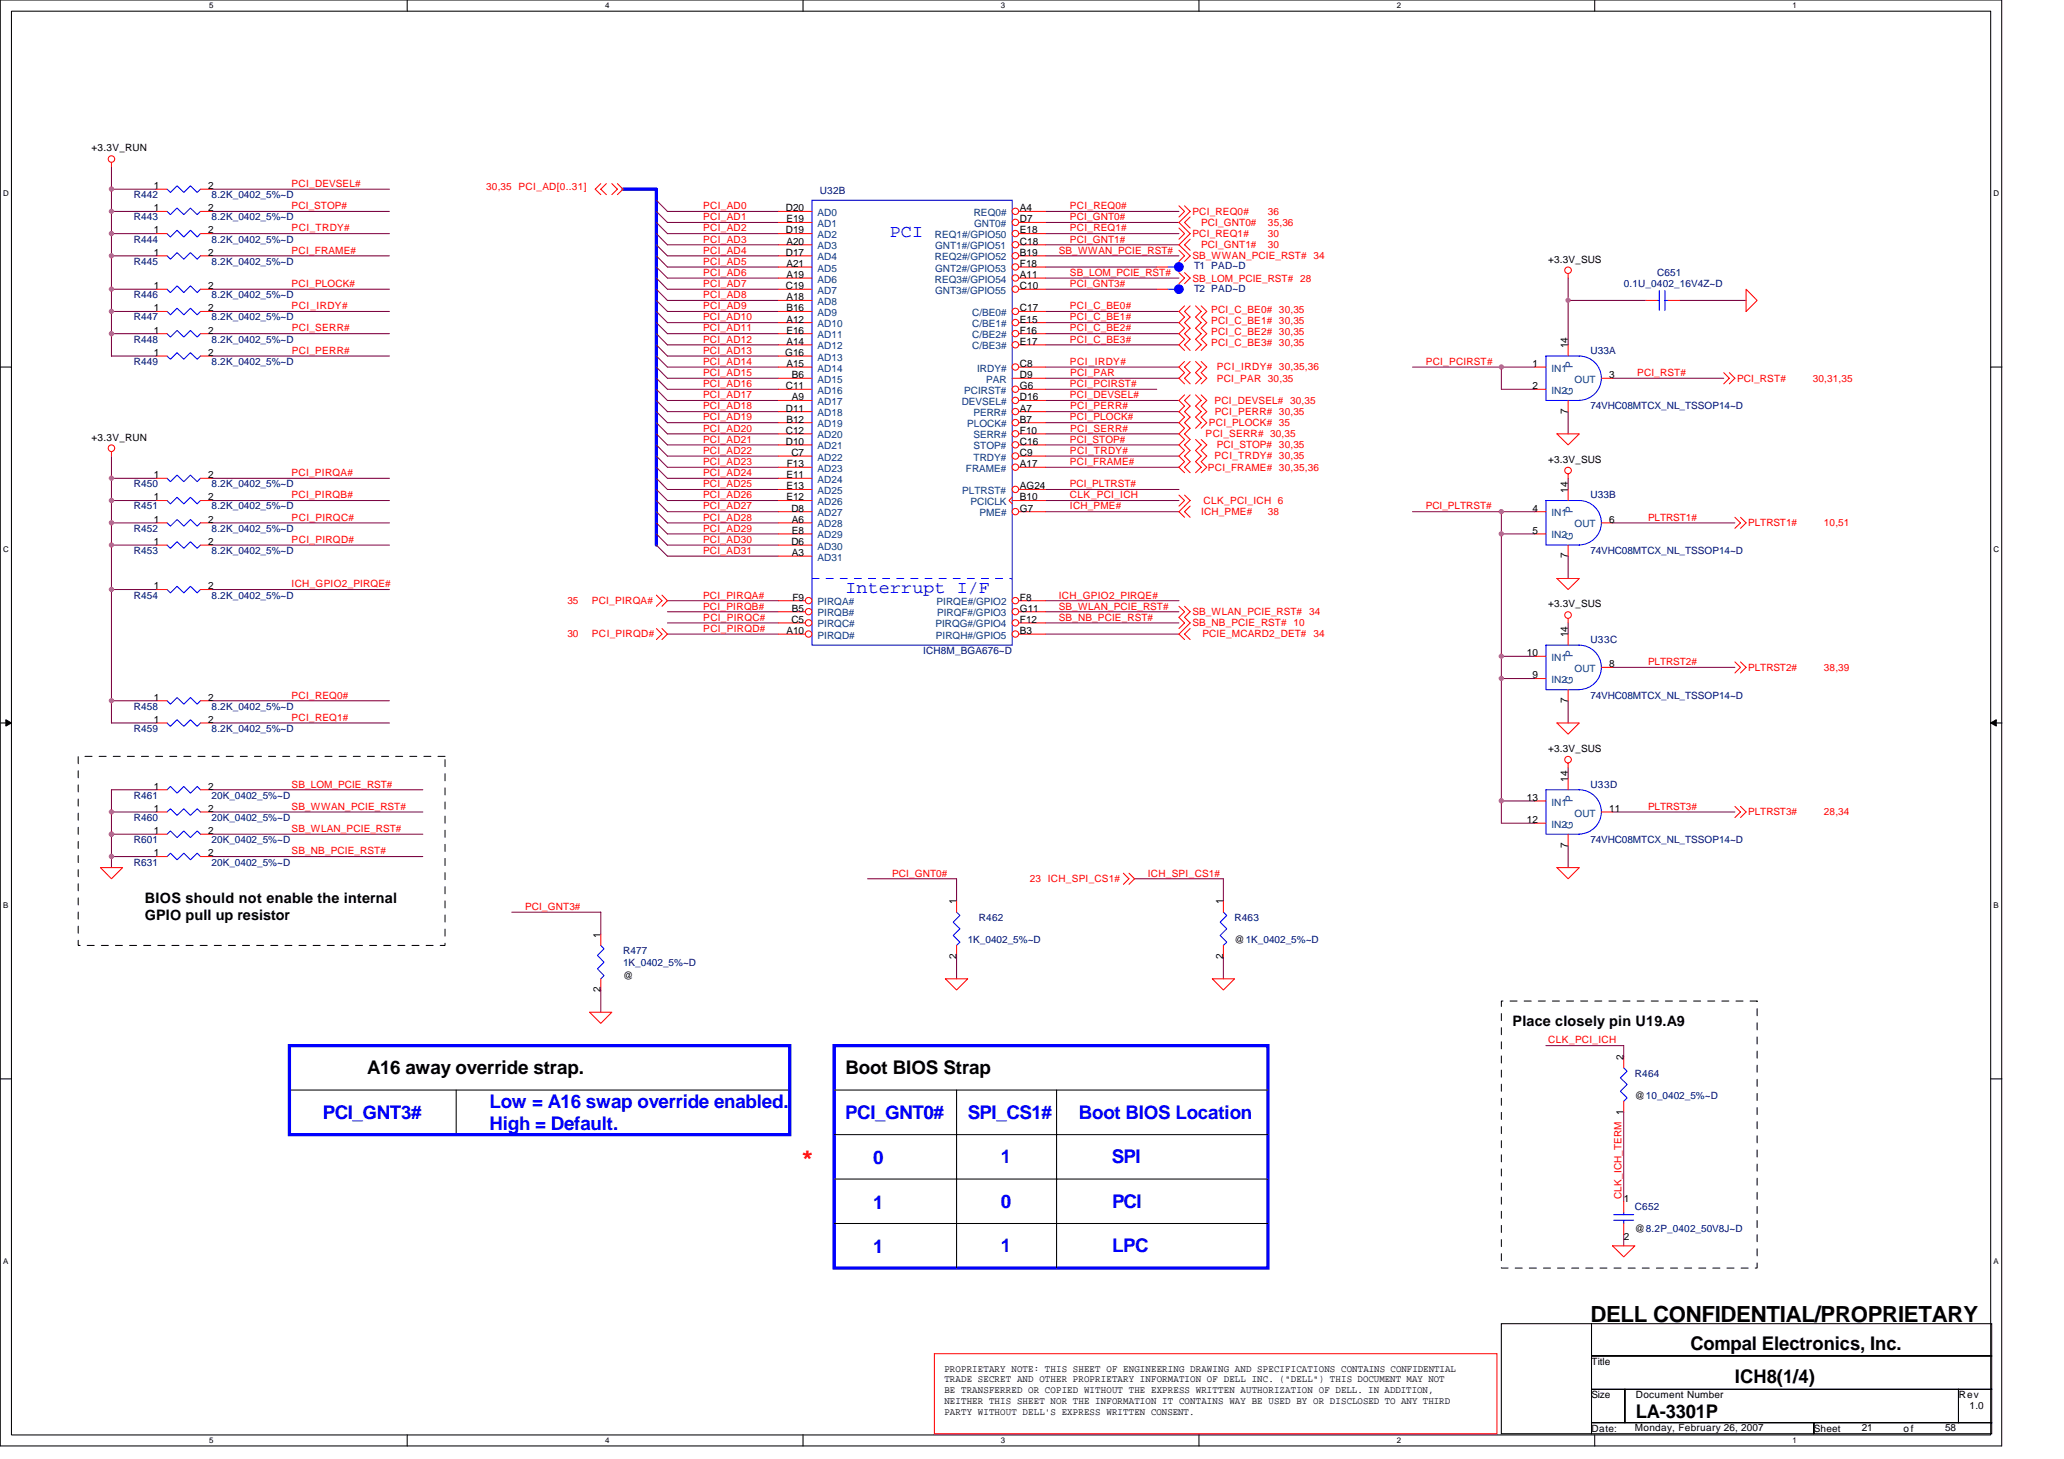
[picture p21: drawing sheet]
<svg xmlns="http://www.w3.org/2000/svg" width="297mm" height="210mm" viewBox="0 0 297 210" stroke-linecap="round" stroke-linejoin="round" font-family="sans-serif">
<defs><g id="words">
<text font-size="3.2" fill="#f00" x="115.3" y="167.5">*</text>
<text font-size="3.2" x="228.9" y="190.2">DELL CONFIDENTIAL/PROPRIETARY</text>
<g font-size="2.7">
<text x="52.8" y="154.5">A16 away override strap.</text>
<text x="121.7" y="154.5">Boot BIOS Strap</text>
<text x="243.3" y="194.2">Compal Electronics, Inc.</text>
<text x="235.4" y="204">LA-3301P</text>
<text x="249.7" y="199">ICH8(1/4)</text>
</g>
<g font-size="2.7" fill="#00f">
<text x="46.4" y="161">PCI_GNT3#</text>
<text x="70.5" y="159.3">Low = A16 swap override enabled.</text>
<text x="121.6" y="161">PCI_GNT0#</text>
<text x="139.3" y="161">SPI_CS1#</text>
<text x="155.3" y="161">Boot BIOS Location</text>
<text x="70.5" y="162.6">High = Default.</text>
<text x="125.7" y="167.5">0</text>
<text x="144.1" y="167.3">1</text>
<text x="160" y="167.3">SPI</text>
<text x="125.7" y="173.9">1</text>
<text x="144.1" y="173.8">0</text>
<text x="160.1" y="173.8">PCI</text>
<text x="125.7" y="180.3">1</text>
<text x="144.1" y="180.1">1</text>
<text x="160" y="180.1">LPC</text>
</g>
<g font-size="2.5" fill="#00f">
<text x="128.1" y="34">PCI</text>
<text x="121.7" y="85.3">Interrupt I/F</text>
</g>
<g font-size="2.1">
<text x="20.8" y="129.9">BIOS should not enable the internal</text>
<text x="20.8" y="132.4">GPIO pull up resistor</text>
<text x="217.7" y="147.6">Place closely pin U19.A9</text>
</g>
<g font-size="1.4">
<text x="13.2" y="21.8">+3.3V_RUN</text>
<text x="22.1" y="27.2">1</text>
<text x="30" y="27.2">2</text>
<text x="22.1" y="30.4">1</text>
<text x="22.1" y="33.6">1</text>
<text x="30" y="30.4">2</text>
<text x="30" y="33.6">2</text>
<text x="113.1" y="30.4">D20</text>
<text x="113.1" y="33.6">D19</text>
<text x="113.2" y="32">E19</text>
<text x="113.2" y="35.2">A20</text>
<text x="146.8" y="30.4">A4</text>
<text x="146.8" y="32">D7</text>
<text x="146.8" y="33.6">E18</text>
<text x="146.8" y="35.2">C18</text>
<text x="22.1" y="36.8">1</text>
<text x="22.1" y="41.6">1</text>
<text x="30" y="36.8">2</text>
<text x="30" y="41.6">2</text>
<text x="113.1" y="36.8">D17</text>
<text x="113.1" y="41.6">C19</text>
<text x="113.2" y="38.4">A21</text>
<text x="113.2" y="40">A19</text>
<text x="146.8" y="36.8">B19</text>
<text x="146.8" y="40">A11</text>
<text x="146.8" y="38.4">F18</text>
<text x="146.8" y="41.6">C10</text>
<text x="222.8" y="37.8">+3.3V_SUS</text>
<text x="22.1" y="48">1</text>
<text x="22.1" y="44.8">1</text>
<text x="30" y="48">2</text>
<text x="30" y="44.8">2</text>
<text x="113.2" y="43.2">A18</text>
<text x="113.2" y="44.8">B16</text>
<text x="113.2" y="46.4">A12</text>
<text x="113.2" y="48">E16</text>
<text x="146.8" y="44.8">C17</text>
<text x="146.8" y="46.4">E15</text>
<text x="146.8" y="48">F16</text>
<text x="22.1" y="51.2">1</text>
<text x="30" y="51.2">2</text>
<text x="113" y="51.2">G16</text>
<text x="113.2" y="49.6">A14</text>
<text x="113.2" y="52.8">A15</text>
<text x="146.8" y="52.8">C8</text>
<text x="146.8" y="49.6">E17</text>
<text x="220.6" y="52.8">1</text>
<text x="225.7" y="50.1" transform="rotate(-90 225.7 50.1)">14</text>
<text x="113.1" y="56">C11</text>
<text x="113.1" y="59.2">D11</text>
<text x="114" y="54.4">B6</text>
<text x="114" y="57.6">A9</text>
<text x="146.8" y="59.2">A7</text>
<text x="146.8" y="56">G6</text>
<text x="146.8" y="54.4">D9</text>
<text x="146.8" y="57.6">D16</text>
<text x="220.6" y="56">2</text>
<text x="225.7" y="59.5" transform="rotate(-90 225.7 59.5)">7</text>
<text x="231.6" y="54.4">3</text>
<text x="13.2" y="63.4">+3.3V_RUN</text>
<text x="113.1" y="62.4">C12</text>
<text x="113.1" y="64">D10</text>
<text x="113.2" y="60.8">B12</text>
<text x="113.9" y="65.6">C7</text>
<text x="146.8" y="62.4">F10</text>
<text x="146.8" y="60.8">B7</text>
<text x="146.8" y="64">C16</text>
<text x="146.8" y="65.6">C9</text>
<text x="22.1" y="68.8">1</text>
<text x="22.1" y="72">1</text>
<text x="30" y="68.8">2</text>
<text x="30" y="72">2</text>
<text x="113.2" y="68.8">E11</text>
<text x="113.2" y="70.4">E13</text>
<text x="113.2" y="72">E12</text>
<text x="113.2" y="67.2">F13</text>
<text x="146.8" y="70.4">AG24</text>
<text x="146.8" y="72">B10</text>
<text x="146.8" y="67.2">A17</text>
<text x="222.8" y="66.6">+3.3V_SUS</text>
<text x="225.7" y="70.9" transform="rotate(-90 225.7 70.9)">14</text>
<text x="22.1" y="75.2">1</text>
<text x="30" y="75.2">2</text>
<text x="113.9" y="73.6">D8</text>
<text x="114" y="75.2">A6</text>
<text x="114" y="76.8">E8</text>
<text x="146.8" y="73.6">G7</text>
<text x="220.6" y="73.6">4</text>
<text x="220.6" y="76.8">5</text>
<text x="231.6" y="75.2">6</text>
<text x="22.1" y="78.4">1</text>
<text x="30" y="78.4">2</text>
<text x="113.9" y="78.4">D6</text>
<text x="114" y="80">A3</text>
<text x="225.7" y="80.3" transform="rotate(-90 225.7 80.3)">7</text>
<text x="22.1" y="84.8">1</text>
<text x="30" y="84.8">2</text>
<text x="113.9" y="89.6">C5</text>
<text x="114" y="88">B5</text>
<text x="114" y="86.4">F9</text>
<text x="146.8" y="89.6">F12</text>
<text x="146.8" y="86.4">F8</text>
<text x="146.8" y="88">G11</text>
<text x="222.8" y="87.4">+3.3V_SUS</text>
<text x="113.2" y="91.2">A10</text>
<text x="146.8" y="91.2">B3</text>
<text x="219.7" y="94.4">10</text>
<text x="225.7" y="91.7" transform="rotate(-90 225.7 91.7)">14</text>
<text x="231.6" y="96">8</text>
<text x="22.1" y="100.8">1</text>
<text x="30" y="100.8">2</text>
<text x="220.6" y="97.6">9</text>
<text x="225.7" y="101.2" transform="rotate(-90 225.7 101.2)">7</text>
<text x="22.1" y="104">1</text>
<text x="30" y="104">2</text>
<text x="22.1" y="113.6">1</text>
<text x="30" y="113.6">2</text>
<text x="222.8" y="108.2">+3.3V_SUS</text>
<text x="225.7" y="112.5" transform="rotate(-90 225.7 112.5)">14</text>
<text x="22.1" y="116.8">1</text>
<text x="22.1" y="120">1</text>
<text x="30" y="116.8">2</text>
<text x="30" y="120">2</text>
<text x="219.7" y="115.2">13</text>
<text x="219.7" y="118.4">12</text>
<text x="231.6" y="116.8">11</text>
<text x="22.1" y="123.2">1</text>
<text x="30" y="123.2">2</text>
<text x="225.7" y="121.9" transform="rotate(-90 225.7 121.9)">7</text>
<text x="137.6" y="130.1" transform="rotate(-90 137.6 130.1)">1</text>
<text x="176" y="130.1" transform="rotate(-90 176 130.1)">1</text>
<text x="86.4" y="134.9" transform="rotate(-90 86.4 134.9)">1</text>
<text x="137.6" y="137.9" transform="rotate(-90 137.6 137.9)">2</text>
<text x="176" y="137.9" transform="rotate(-90 176 137.9)">2</text>
<text x="177.7" y="135.7">@1K_0402_5%~D</text>
<text x="86.4" y="142.7" transform="rotate(-90 86.4 142.7)">2</text>
<text x="89.7" y="140.8">@</text>
<text x="233.7" y="152.5" transform="rotate(-90 233.7 152.5)">2</text>
<text x="235.3" y="158.1">@10_0402_5%~D</text>
<text x="233.7" y="173">1</text>
<text x="233.7" y="178.4">2</text>
<text x="235.3" y="177.3">@8.2P_0402_50V8J~D</text>
<text x="135.9" y="197.3">PROPRIETARY NOTE: THIS SHEET OF ENGINEERING DRAWING AND SPECIFICATIONS CONTAINS CONFIDENTIAL</text>
<text x="229" y="196.4">Title</text>
<text x="135.9" y="198.9">TRADE SECRET AND OTHER PROPRIETARY INFORMATION OF DELL INC. (&quot;DELL&quot;) THIS DOCUMENT MAY NOT</text>
<text x="135.9" y="200.4">BE TRANSFERRED OR COPIED WITHOUT THE EXPRESS WRITTEN AUTHORIZATION OF DELL. IN ADDITION,</text>
<text x="135.9" y="202">NEITHER THIS SHEET NOR THE INFORMATION IT CONTAINS WAY BE USED BY OR DISCLOSED TO ANY THIRD</text>
<text x="135.9" y="203.5">PARTY WITHOUT DELL'S EXPRESS WRITTEN CONSENT.</text>
<text x="229" y="201.2">Size</text>
<text x="235.4" y="201.2">Document Number</text>
<text x="281.9" y="201.2">Rev</text>
<text x="283.4" y="202.8">1.0</text>
<text x="229" y="206">Date:</text>
<text x="235.3" y="205.8">Monday, February 26, 2007</text>
<text x="261" y="206">Sheet</text>
<text x="267.9" y="205.8">21</text>
<text x="274" y="206">of</text>
<text x="279.9" y="205.8">58</text>
</g>
<g font-size="1.4" fill="#000080">
<text x="19.3" y="28.5">R442</text>
<text x="30.5" y="28.5">8.2K_0402_5%~D</text>
<text x="118" y="27.9">U32B</text>
<text x="19.3" y="31.7">R443</text>
<text x="19.3" y="34.9">R444</text>
<text x="30.5" y="31.7">8.2K_0402_5%~D</text>
<text x="30.5" y="34.9">8.2K_0402_5%~D</text>
<text x="19.3" y="38.1">R445</text>
<text x="30.5" y="38.1">8.2K_0402_5%~D</text>
<text x="171.8" y="38.7">T1 PAD~D</text>
<text x="171.8" y="42">T2 PAD~D</text>
<text x="233.7" y="41.3">0.1U_0402_16V4Z~D</text>
<text x="238.5" y="39.7">C651</text>
<text x="19.3" y="46.1">R447</text>
<text x="19.3" y="42.9">R446</text>
<text x="30.5" y="46.1">8.2K_0402_5%~D</text>
<text x="30.5" y="42.9">8.2K_0402_5%~D</text>
<text x="19.3" y="52.5">R449</text>
<text x="19.3" y="49.3">R448</text>
<text x="30.5" y="52.5">8.2K_0402_5%~D</text>
<text x="30.5" y="49.3">8.2K_0402_5%~D</text>
<text x="228.9" y="50.9">U33A</text>
<text x="228.9" y="58.9">74VHC08MTCX_NL_TSSOP14~D</text>
<text x="19.3" y="70.1">R450</text>
<text x="30.5" y="70.1">8.2K_0402_5%~D</text>
<text x="228.9" y="71.7">U33B</text>
<text x="19.3" y="76.5">R452</text>
<text x="19.3" y="73.3">R451</text>
<text x="30.5" y="76.5">8.2K_0402_5%~D</text>
<text x="30.5" y="73.3">8.2K_0402_5%~D</text>
<text x="19.3" y="79.7">R453</text>
<text x="30.5" y="79.7">8.2K_0402_5%~D</text>
<text x="228.9" y="79.7">74VHC08MTCX_NL_TSSOP14~D</text>
<text x="19.3" y="86.1">R454</text>
<text x="30.5" y="86.1">8.2K_0402_5%~D</text>
<text x="132.9" y="94.1">ICH8M_BGA676~D</text>
<text x="228.9" y="92.5">U33C</text>
<text x="228.9" y="100.5">74VHC08MTCX_NL_TSSOP14~D</text>
<text x="19.3" y="102.1">R458</text>
<text x="19.3" y="105.3">R459</text>
<text x="30.5" y="102.1">8.2K_0402_5%~D</text>
<text x="30.5" y="105.3">8.2K_0402_5%~D</text>
<text x="228.9" y="113.3">U33D</text>
<text x="19.3" y="114.9">R461</text>
<text x="19.3" y="118.1">R460</text>
<text x="30.5" y="114.9">20K_0402_5%~D</text>
<text x="30.5" y="118.1">20K_0402_5%~D</text>
<text x="19.3" y="121.3">R601</text>
<text x="19.3" y="124.5">R631</text>
<text x="30.5" y="121.3">20K_0402_5%~D</text>
<text x="30.5" y="124.5">20K_0402_5%~D</text>
<text x="228.9" y="121.3">74VHC08MTCX_NL_TSSOP14~D</text>
<text x="89.7" y="137.3">R477</text>
<text x="139.3" y="135.7">1K_0402_5%~D</text>
<text x="140.9" y="132.5">R462</text>
<text x="177.7" y="132.5">R463</text>
<text x="89.7" y="138.9">1K_0402_5%~D</text>
<text x="235.3" y="154.9">R464</text>
<text x="235.3" y="174.1">C652</text>
</g>
<g font-size="1.4" fill="#f00">
<text x="42" y="26.9">PCI_DEVSEL#</text>
<text x="70" y="27.4">30,35 PCI_AD[0..31]</text>
<text x="42" y="33.3">PCI_TRDY#</text>
<text x="42" y="30.1">PCI_STOP#</text>
<text x="101.2" y="30.1">PCI_AD0</text>
<text x="101.2" y="31.7">PCI_AD1</text>
<text x="101.2" y="34.9">PCI_AD3</text>
<text x="101.2" y="33.3">PCI_AD2</text>
<text x="154" y="31.7">PCI_GNT0#</text>
<text x="154" y="34.9">PCI_GNT1#</text>
<text x="154" y="33.3">PCI_REQ1#</text>
<text x="154" y="30.1">PCI_REQ0#</text>
<text x="171.6" y="34.1">PCI_REQ1#</text>
<text x="171.6" y="30.9">PCI_REQ0#</text>
<text x="172.9" y="35.7">PCI_GNT1#</text>
<text x="172.9" y="32.5">PCI_GNT0#</text>
<text x="182.5" y="35.7">30</text>
<text x="182.5" y="32.5">35,36</text>
<text x="182.5" y="34.1">30</text>
<text x="182.5" y="30.9">36</text>
<text x="42" y="36.5">PCI_FRAME#</text>
<text x="42" y="41.3">PCI_PLOCK#</text>
<text x="101.2" y="38.1">PCI_AD5</text>
<text x="101.2" y="41.3">PCI_AD7</text>
<text x="101.2" y="36.5">PCI_AD4</text>
<text x="101.2" y="39.7">PCI_AD6</text>
<text x="152.4" y="36.5">SB_WWAN_PCIE_RST#</text>
<text x="154" y="39.7">SB_LOM_PCIE_RST#</text>
<text x="154" y="41.3">PCI_GNT3#</text>
<text x="171.6" y="37.3">SB_WWAN_PCIE_RST# 34</text>
<text x="171.6" y="40.5">SB_LOM_PCIE_RST# 28</text>
<text x="42" y="44.5">PCI_IRDY#</text>
<text x="42" y="47.7">PCI_SERR#</text>
<text x="101.2" y="47.7">PCI_AD11</text>
<text x="101.2" y="46.1">PCI_AD10</text>
<text x="101.2" y="42.9">PCI_AD8</text>
<text x="101.2" y="44.5">PCI_AD9</text>
<text x="154" y="47.7">PCI_C_BE2#</text>
<text x="154" y="44.5">PCI_C_BE0#</text>
<text x="154" y="46.1">PCI_C_BE1#</text>
<text x="174.3" y="46.6">PCI_C_BE1# 30,35</text>
<text x="174.3" y="45">PCI_C_BE0# 30,35</text>
<text x="42" y="50.9">PCI_PERR#</text>
<text x="101.2" y="49.3">PCI_AD12</text>
<text x="101.2" y="52.5">PCI_AD14</text>
<text x="101.2" y="50.9">PCI_AD13</text>
<text x="154" y="52.5">PCI_IRDY#</text>
<text x="154" y="49.3">PCI_C_BE3#</text>
<text x="174.3" y="48.2">PCI_C_BE2# 30,35</text>
<text x="174.3" y="49.8">PCI_C_BE3# 30,35</text>
<text x="175.1" y="53.3">PCI_IRDY# 30,35,36</text>
<text x="205.2" y="52.5">PCI_PCIRST#</text>
<text x="101.2" y="57.3">PCI_AD17</text>
<text x="101.2" y="58.9">PCI_AD18</text>
<text x="101.2" y="55.7">PCI_AD16</text>
<text x="101.2" y="54.1">PCI_AD15</text>
<text x="154" y="57.3">PCI_DEVSEL#</text>
<text x="154" y="55.7">PCI_PCIRST#</text>
<text x="154" y="54.1">PCI_PAR</text>
<text x="154" y="58.9">PCI_PERR#</text>
<text x="174.8" y="58.1">PCI_DEVSEL# 30,35</text>
<text x="174.8" y="59.7">PCI_PERR# 30,35</text>
<text x="175.1" y="54.9">PCI_PAR 30,35</text>
<text x="235.6" y="54.1">PCI_RST#</text>
<text x="250" y="54.9">PCI_RST#</text>
<text x="260.9" y="54.9">30,31,35</text>
<text x="101.2" y="60.5">PCI_AD19</text>
<text x="101.2" y="65.3">PCI_AD22</text>
<text x="101.2" y="63.7">PCI_AD21</text>
<text x="101.2" y="62.1">PCI_AD20</text>
<text x="154" y="65.3">PCI_TRDY#</text>
<text x="154" y="60.5">PCI_PLOCK#</text>
<text x="154" y="63.7">PCI_STOP#</text>
<text x="154" y="62.1">PCI_SERR#</text>
<text x="173.5" y="62.9">PCI_SERR# 30,35</text>
<text x="174" y="61.3">PCI_PLOCK# 35</text>
<text x="175.1" y="64.5">PCI_STOP# 30,35</text>
<text x="42" y="68.5">PCI_PIRQA#</text>
<text x="42" y="71.7">PCI_PIRQB#</text>
<text x="101.2" y="66.9">PCI_AD23</text>
<text x="101.2" y="70.1">PCI_AD25</text>
<text x="101.2" y="71.7">PCI_AD26</text>
<text x="101.2" y="68.5">PCI_AD24</text>
<text x="154" y="71.7">CLK_PCI_ICH</text>
<text x="154" y="66.9">PCI_FRAME#</text>
<text x="154" y="70.1">PCI_PLTRST#</text>
<text x="173.8" y="67.7">PCI_FRAME# 30,35,36</text>
<text x="174.8" y="66.1">PCI_TRDY# 30,35</text>
<text x="42" y="74.9">PCI_PIRQC#</text>
<text x="101.2" y="73.3">PCI_AD27</text>
<text x="101.2" y="76.5">PCI_AD29</text>
<text x="101.2" y="74.9">PCI_AD28</text>
<text x="154" y="73.3">ICH_PME#</text>
<text x="172.9" y="74.1">ICH_PME#</text>
<text x="173.2" y="72.5">CLK_PCI_ICH 6</text>
<text x="182.5" y="74.1">38</text>
<text x="205.2" y="73.3">PCI_PLTRST#</text>
<text x="237.2" y="74.9">PLTRST1#</text>
<text x="251.6" y="75.7">PLTRST1#</text>
<text x="262.5" y="75.7">10,51</text>
<text x="42" y="78.1">PCI_PIRQD#</text>
<text x="101.2" y="79.7">PCI_AD31</text>
<text x="101.2" y="78.1">PCI_AD30</text>
<text x="42" y="84.5">ICH_GPIO2_PIRQE#</text>
<text x="81.7" y="86.9">35</text>
<text x="85.2" y="86.9">PCI_PIRQA#</text>
<text x="101.2" y="86.1">PCI_PIRQA#</text>
<text x="101.2" y="89.3">PCI_PIRQC#</text>
<text x="101.2" y="87.7">PCI_PIRQB#</text>
<text x="152.4" y="86.1">ICH_GPIO2_PIRQE#</text>
<text x="152.4" y="89.3">SB_NB_PCIE_RST#</text>
<text x="152.4" y="87.7">SB_WLAN_PCIE_RST#</text>
<text x="171.6" y="88.5">SB_WLAN_PCIE_RST# 34</text>
<text x="81.7" y="91.7">30</text>
<text x="85.2" y="91.7">PCI_PIRQD#</text>
<text x="101.2" y="90.9">PCI_PIRQD#</text>
<text x="171.6" y="90.1">SB_NB_PCIE_RST# 10</text>
<text x="173" y="91.7">PCIE_MCARD2_DET#</text>
<text x="189" y="91.7">34</text>
<text x="237.2" y="95.7">PLTRST2#</text>
<text x="42" y="100.5">PCI_REQ0#</text>
<text x="251.6" y="96.5">PLTRST2#</text>
<text x="262.5" y="96.5">38,39</text>
<text x="42" y="103.7">PCI_REQ1#</text>
<text x="42" y="113.3">SB_LOM_PCIE_RST#</text>
<text x="42" y="116.5">SB_WWAN_PCIE_RST#</text>
<text x="42" y="119.7">SB_WLAN_PCIE_RST#</text>
<text x="237.2" y="116.5">PLTRST3#</text>
<text x="251.6" y="117.3">PLTRST3#</text>
<text x="262.5" y="117.3">28,34</text>
<text x="42" y="122.9">SB_NB_PCIE_RST#</text>
<text x="75.6" y="130.9">PCI_GNT3#</text>
<text x="128.4" y="126.1">PCI_GNT0#</text>
<text x="148.2" y="126.9">23 ICH_SPI_CS1#</text>
<text x="165.2" y="126.1">ICH_SPI_CS1#</text>
<text x="222.8" y="150.1">CLK_PCI_ICH</text>
<text x="233.4" y="172.5" transform="rotate(-90 233.4 172.5)">CLK_ICH_TERM 1</text>
</g>
<g font-size="1.4" fill="#004080">
<text x="117.7" y="31.1">AD0</text>
<text x="117.7" y="32.7">AD1</text>
<text x="117.7" y="34.3">AD2</text>
<text x="117.7" y="35.9">AD3</text>
<text x="134.5" y="34.3">REQ1#/GPIO50</text>
<text x="134.6" y="35.9">GNT1#/GPIO51</text>
<text x="140.1" y="31.1">REQ0#</text>
<text x="140.2" y="32.7">GNT0#</text>
<text x="117.7" y="37.5">AD4</text>
<text x="117.7" y="39.1">AD5</text>
<text x="117.7" y="40.7">AD6</text>
<text x="134.5" y="37.5">REQ2#/GPIO52</text>
<text x="134.5" y="40.7">REQ3#/GPIO54</text>
<text x="134.6" y="39.1">GNT2#/GPIO53</text>
<text x="117.7" y="42.3">AD7</text>
<text x="117.7" y="43.9">AD8</text>
<text x="117.7" y="45.5">AD9</text>
<text x="117.7" y="47.1">AD10</text>
<text x="134.6" y="42.3">GNT3#/GPIO55</text>
<text x="139.9" y="45.5">C/BE0#</text>
<text x="139.9" y="47.1">C/BE1#</text>
<text x="117.7" y="48.7">AD11</text>
<text x="117.7" y="50.3">AD12</text>
<text x="117.7" y="51.9">AD13</text>
<text x="117.7" y="53.5">AD14</text>
<text x="139.9" y="48.7">C/BE2#</text>
<text x="139.9" y="50.3">C/BE3#</text>
<text x="140.6" y="53.5">IRDY#</text>
<text x="223.3" y="53.5">IN1</text>
<text x="226.4" y="53" transform="rotate(-90 226.4 53)">P</text>
<text x="117.7" y="55.1">AD15</text>
<text x="117.7" y="56.7">AD16</text>
<text x="117.7" y="58.3">AD17</text>
<text x="117.7" y="59.9">AD18</text>
<text x="138.4" y="58.3">DEVSEL#</text>
<text x="138.8" y="56.7">PCIRST#</text>
<text x="140.1" y="59.9">PERR#</text>
<text x="141.9" y="55.1">PAR</text>
<text x="223.3" y="56.7">IN2</text>
<text x="226.4" y="56.8" transform="rotate(-90 226.4 56.8)">G</text>
<text x="226.6" y="55.1">OUT</text>
<text x="117.7" y="61.5">AD19</text>
<text x="117.7" y="63.1">AD20</text>
<text x="117.7" y="64.7">AD21</text>
<text x="139.2" y="61.5">PLOCK#</text>
<text x="140.1" y="63.1">SERR#</text>
<text x="140.1" y="64.7">STOP#</text>
<text x="117.7" y="66.3">AD22</text>
<text x="117.7" y="67.9">AD23</text>
<text x="117.7" y="69.5">AD24</text>
<text x="117.7" y="71.1">AD25</text>
<text x="138.5" y="71.1">PLTRST#</text>
<text x="139" y="67.9">FRAME#</text>
<text x="140.1" y="66.3">TRDY#</text>
<text x="117.7" y="72.7">AD26</text>
<text x="117.7" y="74.3">AD27</text>
<text x="117.7" y="75.9">AD28</text>
<text x="117.7" y="77.5">AD29</text>
<text x="139.7" y="72.7">PCICLK</text>
<text x="140.9" y="74.3">PME#</text>
<text x="223.3" y="74.3">IN1</text>
<text x="223.3" y="77.5">IN2</text>
<text x="226.4" y="77.6" transform="rotate(-90 226.4 77.6)">G</text>
<text x="226.4" y="73.8" transform="rotate(-90 226.4 73.8)">P</text>
<text x="226.6" y="75.9">OUT</text>
<text x="117.7" y="79.1">AD30</text>
<text x="117.7" y="80.7">AD31</text>
<text x="117.7" y="87.1">PIRQA#</text>
<text x="117.7" y="88.7">PIRQB#</text>
<text x="134.8" y="87.1">PIRQE#/GPIO2</text>
<text x="134.8" y="88.7">PIRQF#/GPIO3</text>
<text x="117.7" y="90.3">PIRQC#</text>
<text x="117.7" y="91.9">PIRQD#</text>
<text x="134.6" y="90.3">PIRQG#/GPIO4</text>
<text x="134.7" y="91.9">PIRQH#/GPIO5</text>
<text x="223.3" y="95.1">IN1</text>
<text x="226.4" y="94.6" transform="rotate(-90 226.4 94.6)">P</text>
<text x="223.3" y="98.3">IN2</text>
<text x="226.4" y="98.4" transform="rotate(-90 226.4 98.4)">G</text>
<text x="226.6" y="96.7">OUT</text>
<text x="223.3" y="115.9">IN1</text>
<text x="223.3" y="119.1">IN2</text>
<text x="226.4" y="119.2" transform="rotate(-90 226.4 119.2)">G</text>
<text x="226.4" y="115.4" transform="rotate(-90 226.4 115.4)">P</text>
<text x="226.6" y="117.5">OUT</text>
</g>
<g font-size="1.1">
<text x="30.1" y="1.2">5</text>
<text x="87.1" y="1.2">4</text>
<text x="144" y="1.2">3</text>
<text x="201" y="1.2">2</text>
<text x="258" y="1.2">1</text>
<text x=".4" y="28.2">D</text>
<text x="286.9" y="28.2">D</text>
<text x=".4" y="79.4">C</text>
<text x="286.9" y="79.4">C</text>
<text x=".4" y="130.6">B</text>
<text x="286.9" y="130.6">B</text>
<text x=".4" y="181.8">A</text>
<text x="286.9" y="181.8">A</text>
<text x="30.1" y="207.6">5</text>
<text x="87.1" y="207.6">4</text>
<text x="144" y="207.6">3</text>
<text x="201" y="207.6">2</text>
<text x="258" y="207.6">1</text>
</g>
</g></defs>
<path d="M0 0h288.1v208h-288.1zM1.6 1.6h284.9v204.8h-284.9z" fill="none" stroke="#000" stroke-width=".15"/>
<g fill="#fff">
<path d="M30.1 .2h.6v1.2h-.6z"/>
<path d="M30.1 206.6h.6v1.3h-.6z"/>
</g>
<path d="M58.6 0v1.6M58.6 206.4v1.6" fill="none" stroke="#000" stroke-width=".15"/>
<g fill="#fff">
<path d="M87.1 .2h.6v1.2h-.6z"/>
<path d="M87.1 206.6h.6v1.3h-.6z"/>
</g>
<path d="M115.6 0v1.6M115.6 206.4v1.6" fill="none" stroke="#000" stroke-width=".15"/>
<g fill="#fff">
<path d="M144 .2h.6v1.2h-.6z"/>
<path d="M144 206.6h.6v1.3h-.6z"/>
</g>
<path d="M172.5 0v1.6M172.5 206.4v1.6" fill="none" stroke="#000" stroke-width=".15"/>
<g fill="#fff">
<path d="M201 .2h.6v1.2h-.6z"/>
<path d="M201 206.6h.6v1.3h-.6z"/>
</g>
<path d="M229.5 0v1.6M229.5 206.4v1.6" fill="none" stroke="#000" stroke-width=".15"/>
<g fill="#fff">
<path d="M258 .2h.6v1.2h-.6z"/>
<path d="M258 206.6h.6v1.3h-.6z"/>
<path d="M.4 27.2h.8v1.3h-.8z"/>
<path d="M286.9 27.2h.8v1.3h-.8z"/>
<path d="M.4 78.4h.8v1.3h-.8z"/>
<path d="M286.9 78.4h.8v1.3h-.8z"/>
</g>
<path d="M0 52.8h1.6M286.5 52.8h1.6" fill="none" stroke="#000" stroke-width=".15"/>
<g fill="#fff">
<path d="M.4 129.6h.8v1.3h-.8z"/>
<path d="M286.9 129.6h.7v1.3h-.7z"/>
</g>
<path d="M0 104h1.6M286.5 104h1.6" fill="none" stroke="#000" stroke-width=".15"/>
<path d="M.8 103.5l.8 .5-.8 .5zM286.5 104l.8-.5v1z" fill="#000" stroke="#000" stroke-width=".14"/>
<g fill="#fff">
<path d="M.4 180.8h.8v1.3h-.8z"/>
<path d="M286.9 180.8h.7v1.3h-.7z"/>
</g>
<g fill="none" stroke="#000" stroke-width=".15">
<path d="M0 155.2h1.6M41.7 156.8h72M65.7 156.8v6.4M120.1 156.8h62.4M137.7 156.8v25.6M152.1 156.8v25.6M286.5 155.2h1.6M120.1 163.2h62.4M120.1 169.6h62.4M120.1 176h62.4M216.1 190.4h12.9v15.9h-12.9zM229 190.4h57.6v4.7h-57.6z"/>
<path d="M229 195.1h57.6v4.8h-57.6zM229 199.9h4.8v4.8h-4.8zM233.8 199.9h48.1v4.8h-48.1zM281.9 199.9h4.7v4.8h-4.7zM229 204.7h32v1.6h-32zM261 204.7h25.6v1.6h-25.6z"/>
</g>
<g fill="none" stroke="#800040" stroke-width=".15">
<path d="M16 24v27.2h6.5M16 27.2h6.5M16 33.6h6.5M16 36.8h6.5M16 30.4h6.5M30.5 27.2h25.5M30.5 33.6h25.5M30.5 36.8h25.5M30.5 30.4h25.5M94.5 38.4l1.6 1.6h16M94.5 30.4l1.6 1.6h16M94.5 33.6l1.6 1.6h16"/>
<path d="M94.5 32l1.6 1.6h16M94.5 35.2l1.6 1.6h16M94.5 28.8l1.6 1.6h16M94.5 36.8l1.6 1.6h16M150.5 33.6h19.2M150.5 36.8h19.2M150.5 30.4h19.2M150.5 32h19.2M150.5 35.2h19.2M150.5 38.4h16M16 41.6h6.5M16 44.8h6.5"/>
<path d="M16 48h6.5M30.5 41.6h25.5M30.5 44.8h25.5M30.5 51.2h25.5M30.5 48h25.5M94.5 51.2l1.6 1.6h16M94.5 59.2l1.6 1.6h16M94.5 48l1.6 1.6h16M94.5 54.4l1.6 1.6h16M94.5 44.8l1.6 1.6h16M94.5 52.8l1.6 1.6h16M94.5 49.6l1.6 1.6h16"/>
<path d="M94.5 46.4l1.6 1.6h16M94.5 40l1.6 1.6h16M94.5 57.6l1.6 1.6h16M94.5 41.6l1.6 1.6h16M94.5 56l1.6 1.6h16M94.5 43.2l1.6 1.6h16M150.5 41.6h16M150.5 44.8h19.2M150.5 48h19.2M150.5 54.4h19.2M150.5 52.8h19.2M150.5 56h16"/>
<path d="M150.5 49.6h19.2M150.5 57.6h19.2M150.5 59.2h19.2M150.5 46.4h19.2M150.5 40h19.2M203.3 52.8h17.6M216.1 52.8v3.2h4.8M225.7 40v3.2h11.2M225.7 43.2v6.4M225.7 59.2v3.2M232.1 54.4h16M241.7 43.2h9.6"/>
<path d="M16 78.4h6.5M16 68.8h6.5M16 65.6v38.4h6.5M16 72h6.5M16 75.2h6.5M30.5 78.4h25.5M30.5 68.8h25.5M30.5 72h25.5M30.5 75.2h25.5M94.5 73.6l1.6 1.6h16M94.5 75.2l1.6 1.6h16M94.5 64l1.6 1.6h16"/>
<path d="M94.5 70.4l1.6 1.6h16M94.5 62.4l1.6 1.6h16M94.5 65.6l1.6 1.6h16M94.5 67.2l1.6 1.6h16M94.5 76.8l1.6 1.6h16M94.5 68.8l1.6 1.6h16M94.5 60.8l1.6 1.6h16M94.5 78.4l1.6 1.6h16M94.5 72l1.6 1.6h16M150.5 72h19.2M150.5 73.6h19.2M150.5 60.8h19.2"/>
<path d="M150.5 65.6h19.2M150.5 64h19.2M150.5 67.2h19.2M150.5 70.4h19.2M150.5 62.4h19.2M203.3 73.6h17.6M216.1 73.6v44.8h4.8M216.1 76.8h4.8M225.7 68.8v1.6M232.1 75.2h17.6M16 84.8h6.5M30.5 84.8h25.5"/>
<path d="M96.1 86.4h16M96.1 89.6h16M96.1 88h16M96.1 91.2h16M150.5 86.4h19.2M150.5 89.6h19.2M150.5 88h19.2M150.5 91.2h19.2M216.1 94.4h4.8M216.1 97.6h4.8M225.7 80v3.2M225.7 89.6v1.6"/>
<path d="M232.1 96h17.6M16 116.8h6.5M16 100.8h6.5M22.5 113.6h-6.5v6.4M30.5 104h25.5M30.5 116.8h30.4M30.5 113.6h30.4M30.5 100.8h25.5M216.1 115.2h4.8M225.7 100.8v3.2M225.7 110.4v1.6M232.1 116.8h17.6"/>
<path d="M16 120v3.2h6.5M16 123.2v1.6M16 120h6.5M30.5 120h30.4M30.5 123.2h30.4M73.7 131.2h12.8v3.2M124.9 126.4h12.8v3.2M137.7 137.6v3.2M163.3 126.4h12.8v3.2M176.1 137.6v3.2M225.7 121.6v3.2M86.5 142.4v3.2"/>
<path d="M222.5 150.4h11.2v1.6M233.7 160v12.8M233.7 177.6v1.6"/>
</g>
<path d="M89.7 27.2h4.8v51.2M41.7 150.4h72v12.8h-72zM120.1 150.4h62.4v32h-62.4z" fill="none" stroke="#00f" stroke-width=".47"/>
<g fill="none" stroke="#f00" stroke-width=".15">
<path d="M16 23.4v.6M86.5 26.4l-.8 .8 .8 .8M87.3 26.4l-.8 .8 .8 .8M88.1 26.4l.8 .8-.8 .8M88.9 26.4l.8 .8-.8 .8M112.1 38.4h4.8M112.1 30.4h4.8M112.1 32h4.8M112.1 33.6h4.8M112.1 35.2h4.8M112.1 36.8h4.8M166.5 38.4h1.6"/>
<path d="M169.7 32.8l.8 .8-.8 .8M169.7 29.6l.8 .8-.8 .8M169.7 36l.8 .8-.8 .8M169.7 39.2l.8 .8-.8 .8M170.5 29.6l.8 .8-1.6 1.6 1.6 1.6-1.6 1.6 1.6 1.6-.8 .8M170.5 39.2l.8 .8-.8 .8M171.3 34.4l-.8 .8 .8 .8M171.3 31.2l-.8 .8 .8 .8M225.7 39.4v.6M22.5 51.2h1.5M28.8 51.2h1.7M112.1 43.2h4.8"/>
<path d="M112.1 51.2h4.8M112.1 40h4.8M112.1 41.6h4.8M112.1 44.8h4.8M112.1 46.4h4.8M112.1 48h4.8M112.1 49.6h4.8M112.1 52.8h4.8M112.1 54.4h4.8M112.1 56h4.8M112.1 57.6h4.8M112.1 59.2h4.8"/>
<path d="M170.5 44l-.8 .8 .8 .8-.8 .8 .8 .8-.8 .8 .8 .8-.8 .8 .8 .8M170.5 56.8l-.8 .8 .8 .8-.8 .8 .8 .8-.8 .8 .8 .8-.8 .8 .8 .8-.8 .8 .8 .8-.8 .8 .8 .8-.8 .8 .8 .8M170.5 52l-.8 .8 .8 .8-.8 .8 .8 .8M171.3 44l-.8 .8 .8 .8-.8 .8 .8 .8-.8 .8 .8 .8-.8 .8 .8 .8M171.3 56.8l-.8 .8 .8 .8-.8 .8 .8 .8-.8 .8 .8 .8-.8 .8 .8 .8-.8 .8 .8 .8-.8 .8 .8 .8-.8 .8 .8 .8M171.3 52l-.8 .8 .8 .8-.8 .8 .8 .8M172.1 44l.8 .8-.8 .8 .8 .8-.8 .8 .8 .8-.8 .8 .8 .8-.8 .8M172.1 56.8l.8 .8-.8 .8 .8 .8-.8 .8 .8 .8-.8 .8M172.1 52l.8 .8-.8 .8 .8 .8-.8 .8M172.9 44l.8 .8-.8 .8 .8 .8-.8 .8 .8 .8-.8 .8 .8 .8-.8 .8M172.9 56.8l.8 .8-.8 .8 .8 .8-.8 .8 .8 .8-.8 .8M172.9 52l.8 .8-.8 .8 .8 .8-.8 .8"/>
<path d="M236.9 43.2h1.6M240.1 43.2h1.6M248.1 53.6l.8 .8-.8 .8M248.9 53.6l.8 .8-.8 .8M251.3 41.6l1.6 1.6-1.6 1.6zM16 65v.6M22.5 75.2h1.5M28.8 75.2h1.7M112.1 75.2h4.8M112.1 60.8h4.8M112.1 62.4h4.8M112.1 64h4.8"/>
<path d="M112.1 65.6h4.8M112.1 67.2h4.8M112.1 68.8h4.8M112.1 70.4h4.8M112.1 72h4.8M112.1 73.6h4.8M112.1 76.8h4.8M112.1 78.4h4.8M169.7 71.2l.8 .8-.8 .8M170.5 71.2l.8 .8-1.6 1.6 .8 .8M171.3 72.8l-.8 .8 .8 .8M172.1 63.2l.8 .8-.8 .8 .8 .8-.8 .8 .8 .8-.8 .8"/>
<path d="M172.9 63.2l.8 .8-.8 .8 .8 .8-.8 .8 .8 .8-.8 .8M224.1 62.4h3.2l-1.6 1.6zM225.7 68.2v.6M249.7 74.4l.8 .8-.8 .8M250.5 74.4l.8 .8-.8 .8M94.5 85.6l.8 .8-.8 .8M94.5 90.4l.8 .8-.8 .8M95.3 85.6l.8 .8-.8 .8M95.3 90.4l.8 .8-.8 .8M112.1 80h4.8M169.7 87.2l.8 .8-.8 .8 .8 .8-.8 .8M170.5 87.2l.8 .8-.8 .8 .8 .8-1.6 1.6 .8 .8"/>
<path d="M171.3 90.4l-.8 .8 .8 .8M220.9 94.4h1.6M220.9 97.6h1.6M224.1 83.2h3.2l-1.6 1.6zM225.7 89v.6M225.7 91.2v1.6M225.7 99.2v1.6M230.5 96h1.6M249.7 95.2l.8 .8-.8 .8M250.5 95.2l.8 .8-.8 .8M22.5 113.6h1.5M28.8 113.6h1.7"/>
<path d="M220.9 115.2h1.6M220.9 118.4h1.6M224.1 104h3.2l-1.6 1.6zM225.7 109.8v.6M225.7 112v1.6M230.5 116.8h1.6M249.7 116l.8 .8-.8 .8M250.5 116l.8 .8-.8 .8M14.5 124.8h3.1l-1.6 1.6zM86.5 134.4v1.6M161.7 125.6l.8 .8-.8 .8M162.5 125.6l.8 .8-.8 .8"/>
<path d="M176.1 129.6v1.6M176.1 136v1.6M224.1 124.8h3.2l-1.6 1.6zM225.7 120v1.6M84.9 145.6h3.2l-1.6 1.6zM86.5 140.8v1.6M136.1 140.8h3.2l-1.6 1.6zM174.5 140.8h3.2l-1.6 1.6zM233.7 152v1.6M233.7 158.4v1.6M232.1 179.2h3.2l-1.6 1.6zM134.5 194.8h80.9v11.5h-80.9z"/>
<circle cx="16" cy="22.9" r=".47"/>
<circle cx="225.7" cy="38.9" r=".47"/>
<circle cx="16" cy="64.5" r=".47"/>
<circle cx="225.7" cy="67.7" r=".47"/>
<circle cx="225.7" cy="88.5" r=".48"/>
<circle cx="225.7" cy="109.3" r=".48"/>
</g>
<path d="M11.3 108.8h52.7v27.2h-52.7zM216.1 144h36.8v38.4h-36.8z" fill="none" stroke="#000" stroke-width=".14" stroke-dasharray="1 1 1 1 1 1 1 1"/>
<g fill="none" stroke="#00f" stroke-width=".15">
<path d="M116.9 28.8h28.8v64h-28.8zM168.1 38.4h.9M24 51.2l.5 .5 1-1 1 1 .9-1 1 1 .4-.5M238.5 43.2h.3M238.8 41.8v2.9M239.6 43.2h.5M239.6 41.8v2.9M24 75.2l.5 .5 1-1 1 1 .9-1 1 1 .4-.5M227.3 99.2a3.2 3.2 0 0 0 3.2-3.2 3.2 3.2 0 0 0-3.2-3.2h-4.8v6.4h4.8M24 113.6l.5-.5 1 1 1-1 .9 1 1-1 .4 .5M227.3 120a3.2 3.2 0 0 0 3.2-3.2 3.2 3.2 0 0 0-3.2-3.2h-4.8v6.4h4.8M86.5 136l.4 .5-.9 1 .9 .9-.9 1 .9 1-.4 .4"/>
<path d="M176.1 131.2l.4 .5-.9 1 .9 .9-.9 1 .9 1-.4 .4M233.7 153.6l.5 .5-1 1 1 .9-1 1 1 .9-.5 .5"/>
</g>
<circle cx="169.7" cy="38.4" r=".62" fill="#00f" stroke="#00f" stroke-width=".15"/>
<path d="M116.9 83.2h28.8M145.7 83.2h.1" fill="none" stroke="#fff" stroke-width=".14" stroke-dasharray="1 1 1 1 1 1 1 1"/>
<path d="M116.9 83.2h28.8M145.7 83.2h.1" fill="none" stroke="#00f" stroke-width=".14" stroke-dasharray="1 1 1 1 1 1 1 1"/>
<circle cx="116.4" cy="86.4" r=".46" fill="#fff" stroke="#f00" stroke-width=".15"/>
<path d="M112.1 86.4h3.8" fill="none" stroke="#f00" stroke-width=".15"/>
<circle cx="116.4" cy="88" r=".46" fill="#fff" stroke="#f00" stroke-width=".15"/>
<path d="M112.1 88h3.8" fill="none" stroke="#f00" stroke-width=".15"/>
<circle cx="116.4" cy="89.6" r=".46" fill="#fff" stroke="#f00" stroke-width=".15"/>
<path d="M112.1 89.6h3.8" fill="none" stroke="#f00" stroke-width=".15"/>
<circle cx="116.4" cy="91.2" r=".46" fill="#fff" stroke="#f00" stroke-width=".15"/>
<path d="M112.1 91.2h3.8" fill="none" stroke="#f00" stroke-width=".15"/>
<circle cx="146.1" cy="30.4" r=".46" fill="#fff" stroke="#f00" stroke-width=".15"/>
<path d="M146.6 30.4h3.9" fill="none" stroke="#f00" stroke-width=".15"/>
<circle cx="146.1" cy="32" r=".46" fill="#fff" stroke="#f00" stroke-width=".15"/>
<path d="M146.6 32h3.9" fill="none" stroke="#f00" stroke-width=".15"/>
<circle cx="146.1" cy="33.6" r=".46" fill="#fff" stroke="#f00" stroke-width=".15"/>
<path d="M146.6 33.6h3.9" fill="none" stroke="#f00" stroke-width=".15"/>
<circle cx="146.1" cy="35.2" r=".46" fill="#fff" stroke="#f00" stroke-width=".15"/>
<path d="M146.6 35.2h3.9" fill="none" stroke="#f00" stroke-width=".15"/>
<circle cx="146.1" cy="36.8" r=".46" fill="#fff" stroke="#f00" stroke-width=".15"/>
<path d="M146.6 36.8h3.9" fill="none" stroke="#f00" stroke-width=".15"/>
<circle cx="146.1" cy="38.4" r=".46" fill="#fff" stroke="#f00" stroke-width=".15"/>
<path d="M146.6 38.4h3.9" fill="none" stroke="#f00" stroke-width=".15"/>
<circle cx="146.1" cy="40" r=".46" fill="#fff" stroke="#f00" stroke-width=".15"/>
<path d="M146.6 40h3.9" fill="none" stroke="#f00" stroke-width=".15"/>
<circle cx="146.1" cy="41.6" r=".46" fill="#fff" stroke="#f00" stroke-width=".15"/>
<path d="M146.6 41.6h3.9" fill="none" stroke="#f00" stroke-width=".15"/>
<circle cx="146.1" cy="44.8" r=".46" fill="#fff" stroke="#f00" stroke-width=".15"/>
<path d="M146.6 44.8h3.9" fill="none" stroke="#f00" stroke-width=".15"/>
<circle cx="146.1" cy="46.4" r=".46" fill="#fff" stroke="#f00" stroke-width=".15"/>
<path d="M146.6 46.4h3.9" fill="none" stroke="#f00" stroke-width=".15"/>
<circle cx="146.1" cy="48" r=".46" fill="#fff" stroke="#f00" stroke-width=".15"/>
<path d="M146.6 48h3.9" fill="none" stroke="#f00" stroke-width=".15"/>
<circle cx="146.1" cy="49.6" r=".46" fill="#fff" stroke="#f00" stroke-width=".15"/>
<path d="M146.6 49.6h3.9" fill="none" stroke="#f00" stroke-width=".15"/>
<circle cx="146.1" cy="52.8" r=".46" fill="#fff" stroke="#f00" stroke-width=".15"/>
<path d="M145.7 54.4h4.8M146.6 52.8h3.9" fill="none" stroke="#f00" stroke-width=".15"/>
<circle cx="146.1" cy="56" r=".46" fill="#fff" stroke="#f00" stroke-width=".15"/>
<path d="M146.6 56h3.9" fill="none" stroke="#f00" stroke-width=".15"/>
<circle cx="146.1" cy="57.6" r=".46" fill="#fff" stroke="#f00" stroke-width=".15"/>
<path d="M146.6 57.6h3.9" fill="none" stroke="#f00" stroke-width=".15"/>
<circle cx="146.1" cy="59.2" r=".46" fill="#fff" stroke="#f00" stroke-width=".15"/>
<path d="M146.6 59.2h3.9" fill="none" stroke="#f00" stroke-width=".15"/>
<circle cx="146.1" cy="60.8" r=".46" fill="#fff" stroke="#f00" stroke-width=".15"/>
<path d="M146.6 60.8h3.9" fill="none" stroke="#f00" stroke-width=".15"/>
<circle cx="146.1" cy="62.4" r=".46" fill="#fff" stroke="#f00" stroke-width=".15"/>
<path d="M146.6 62.4h3.9" fill="none" stroke="#f00" stroke-width=".15"/>
<circle cx="146.1" cy="64" r=".46" fill="#fff" stroke="#f00" stroke-width=".15"/>
<path d="M146.6 64h3.9" fill="none" stroke="#f00" stroke-width=".15"/>
<circle cx="146.1" cy="65.6" r=".46" fill="#fff" stroke="#f00" stroke-width=".15"/>
<path d="M146.6 65.6h3.9" fill="none" stroke="#f00" stroke-width=".15"/>
<circle cx="146.1" cy="67.2" r=".46" fill="#fff" stroke="#f00" stroke-width=".15"/>
<path d="M146.6 67.2h3.9" fill="none" stroke="#f00" stroke-width=".15"/>
<circle cx="146.1" cy="70.4" r=".46" fill="#fff" stroke="#f00" stroke-width=".15"/>
<path d="M146.6 70.4h3.9" fill="none" stroke="#f00" stroke-width=".15"/>
<circle cx="146.1" cy="73.6" r=".46" fill="#fff" stroke="#f00" stroke-width=".15"/>
<path d="M145.7 71.5l-.5 .5 .5 .5M145.7 72h4.8M146.6 73.6h3.9" fill="none" stroke="#f00" stroke-width=".15"/>
<circle cx="146.1" cy="86.4" r=".46" fill="#fff" stroke="#f00" stroke-width=".15"/>
<path d="M146.6 86.4h3.9" fill="none" stroke="#f00" stroke-width=".15"/>
<circle cx="146.1" cy="88" r=".46" fill="#fff" stroke="#f00" stroke-width=".15"/>
<path d="M146.6 88h3.9" fill="none" stroke="#f00" stroke-width=".15"/>
<circle cx="146.1" cy="89.6" r=".46" fill="#fff" stroke="#f00" stroke-width=".15"/>
<path d="M146.6 89.6h3.9" fill="none" stroke="#f00" stroke-width=".15"/>
<circle cx="146.1" cy="91.2" r=".46" fill="#fff" stroke="#f00" stroke-width=".15"/>
<g fill="none" stroke="#f00" stroke-width=".15">
<path d="M22.5 30.4h1.5M22.5 27.2h1.5M22.5 36.8h1.5M22.5 33.6h1.5M28.8 30.4h1.7M28.8 27.2h1.7M28.8 36.8h1.7M28.8 33.6h1.7M22.5 41.6h1.5M22.5 48h1.5M22.5 44.8h1.5M28.8 41.6h1.7"/>
<path d="M28.8 48h1.7M28.8 44.8h1.7M166.5 41.6h1.6M220.9 52.8h1.6M220.9 56h1.6M225.7 49.6v1.6M225.7 57.6v1.6M230.5 54.4h1.6M22.5 68.8h1.5M22.5 78.4h1.5M22.5 72h1.5M28.8 68.8h1.7"/>
<path d="M28.8 78.4h1.7M28.8 72h1.7M220.9 73.6h1.6M220.9 76.8h1.6M225.7 70.4v1.6M225.7 78.4v1.6M230.5 75.2h1.6M22.5 84.8h1.5M28.8 84.8h1.7M146.6 91.2h3.9M22.5 100.8h1.5M22.5 116.8h1.5"/>
<path d="M22.5 104h1.5M28.8 100.8h1.7M28.8 116.8h1.7M28.8 104h1.7M22.5 120h1.5M22.5 123.2h1.5M28.8 120h1.7M28.8 123.2h1.7M137.7 129.6v1.6M137.7 136v1.6M233.7 172.8v1.6M233.7 176v1.6"/>
</g>
<g fill="none" stroke="#00f" stroke-width=".15">
<path d="M24 30.4l.5 .5 1-1 1 1 .9-1 1 1 .4-.5M24 27.2l.5 .5 1-1 1 1 .9-1 1 1 .4-.5M24 36.8l.5 .5 1-1 1 1 .9-1 1 1 .4-.5M24 33.6l.5 .5 1-1 1 1 .9-1 1 1 .4-.5M24 48l.5 .5 1-1 1 1 .9-1 1 1 .4-.5M24 44.8l.5 .5 1-1 1 1 .9-1 1 1 .4-.5M24 41.6l.5 .5 1-1 1 1 .9-1 1 1 .4-.5M168.1 41.6h.9M222.5 51.2h4.8a3.2 3.2 0 0 1 3.2 3.2 3.2 3.2 0 0 1-3.2 3.2h-4.8zM24 68.8l.5 .5 1-1 1 1 .9-1 1 1 .4-.5M24 78.4l.5 .5 1-1 1 1 .9-1 1 1 .4-.5M24 72l.5 .5 1-1 1 1 .9-1 1 1 .4-.5"/>
<path d="M227.3 78.4a3.2 3.2 0 0 0 3.2-3.2 3.2 3.2 0 0 0-3.2-3.2h-4.8v6.4h4.8M24 84.8l.5 .5 1-1 1 1 .9-1 1 1 .4-.5M24 100.8l.5 .5 1-.9 1 .9 .9-.9 1 .9 .4-.5M24 116.8l.5-.4 1 .9 1-.9 .9 .9 1-.9 .4 .4M24 104l.5 .5 1-1 1 1 .9-1 1 1 .4-.5M24 120l.5-.5 1 1 1-1 .9 1 1-1 .4 .5M24 123.2l.5-.5 1 1 1-1 .9 1 1-1 .4 .5M137.7 131.2l.5 .5-1 1 1 .9-1 1 1 1-.5 .4M232.2 175.6h2.9M232.2 174.8h2.9M233.7 174.4v.4M233.7 175.6v.4"/>
</g>
<circle cx="169.7" cy="41.6" r=".62" fill="#00f" stroke="#00f" stroke-width=".15"/>
<g fill="#f0f" stroke="#f0f" stroke-width=".15">
<circle cx="16" cy="78.4" r=".31"/>
<circle cx="16" cy="68.8" r=".31"/>
<circle cx="16" cy="72" r=".32"/>
<circle cx="16" cy="75.2" r=".32"/>
<circle cx="16" cy="84.8" r=".31"/>
<circle cx="16" cy="100.8" r=".31"/>
<circle cx="16" cy="30.4" r=".31"/>
<circle cx="16" cy="33.6" r=".31"/>
<circle cx="16" cy="27.2" r=".32"/>
<circle cx="16" cy="36.8" r=".31"/>
<circle cx="16" cy="41.6" r=".31"/>
<circle cx="16" cy="44.8" r=".31"/>
<circle cx="16" cy="48" r=".32"/>
<circle cx="216.1" cy="97.6" r=".31"/>
<circle cx="216.1" cy="115.2" r=".32"/>
<circle cx="225.7" cy="43.2" r=".32"/>
<circle cx="216.1" cy="76.8" r=".31"/>
<circle cx="216.1" cy="52.8" r=".31"/>
<circle cx="216.1" cy="94.4" r=".31"/>
<circle cx="216.1" cy="73.6" r=".31"/>
<circle cx="16" cy="116.8" r=".31"/>
<circle cx="16" cy="120" r=".32"/>
<circle cx="16" cy="123.2" r=".32"/>
</g>
<use href="#words"/>
</svg>
